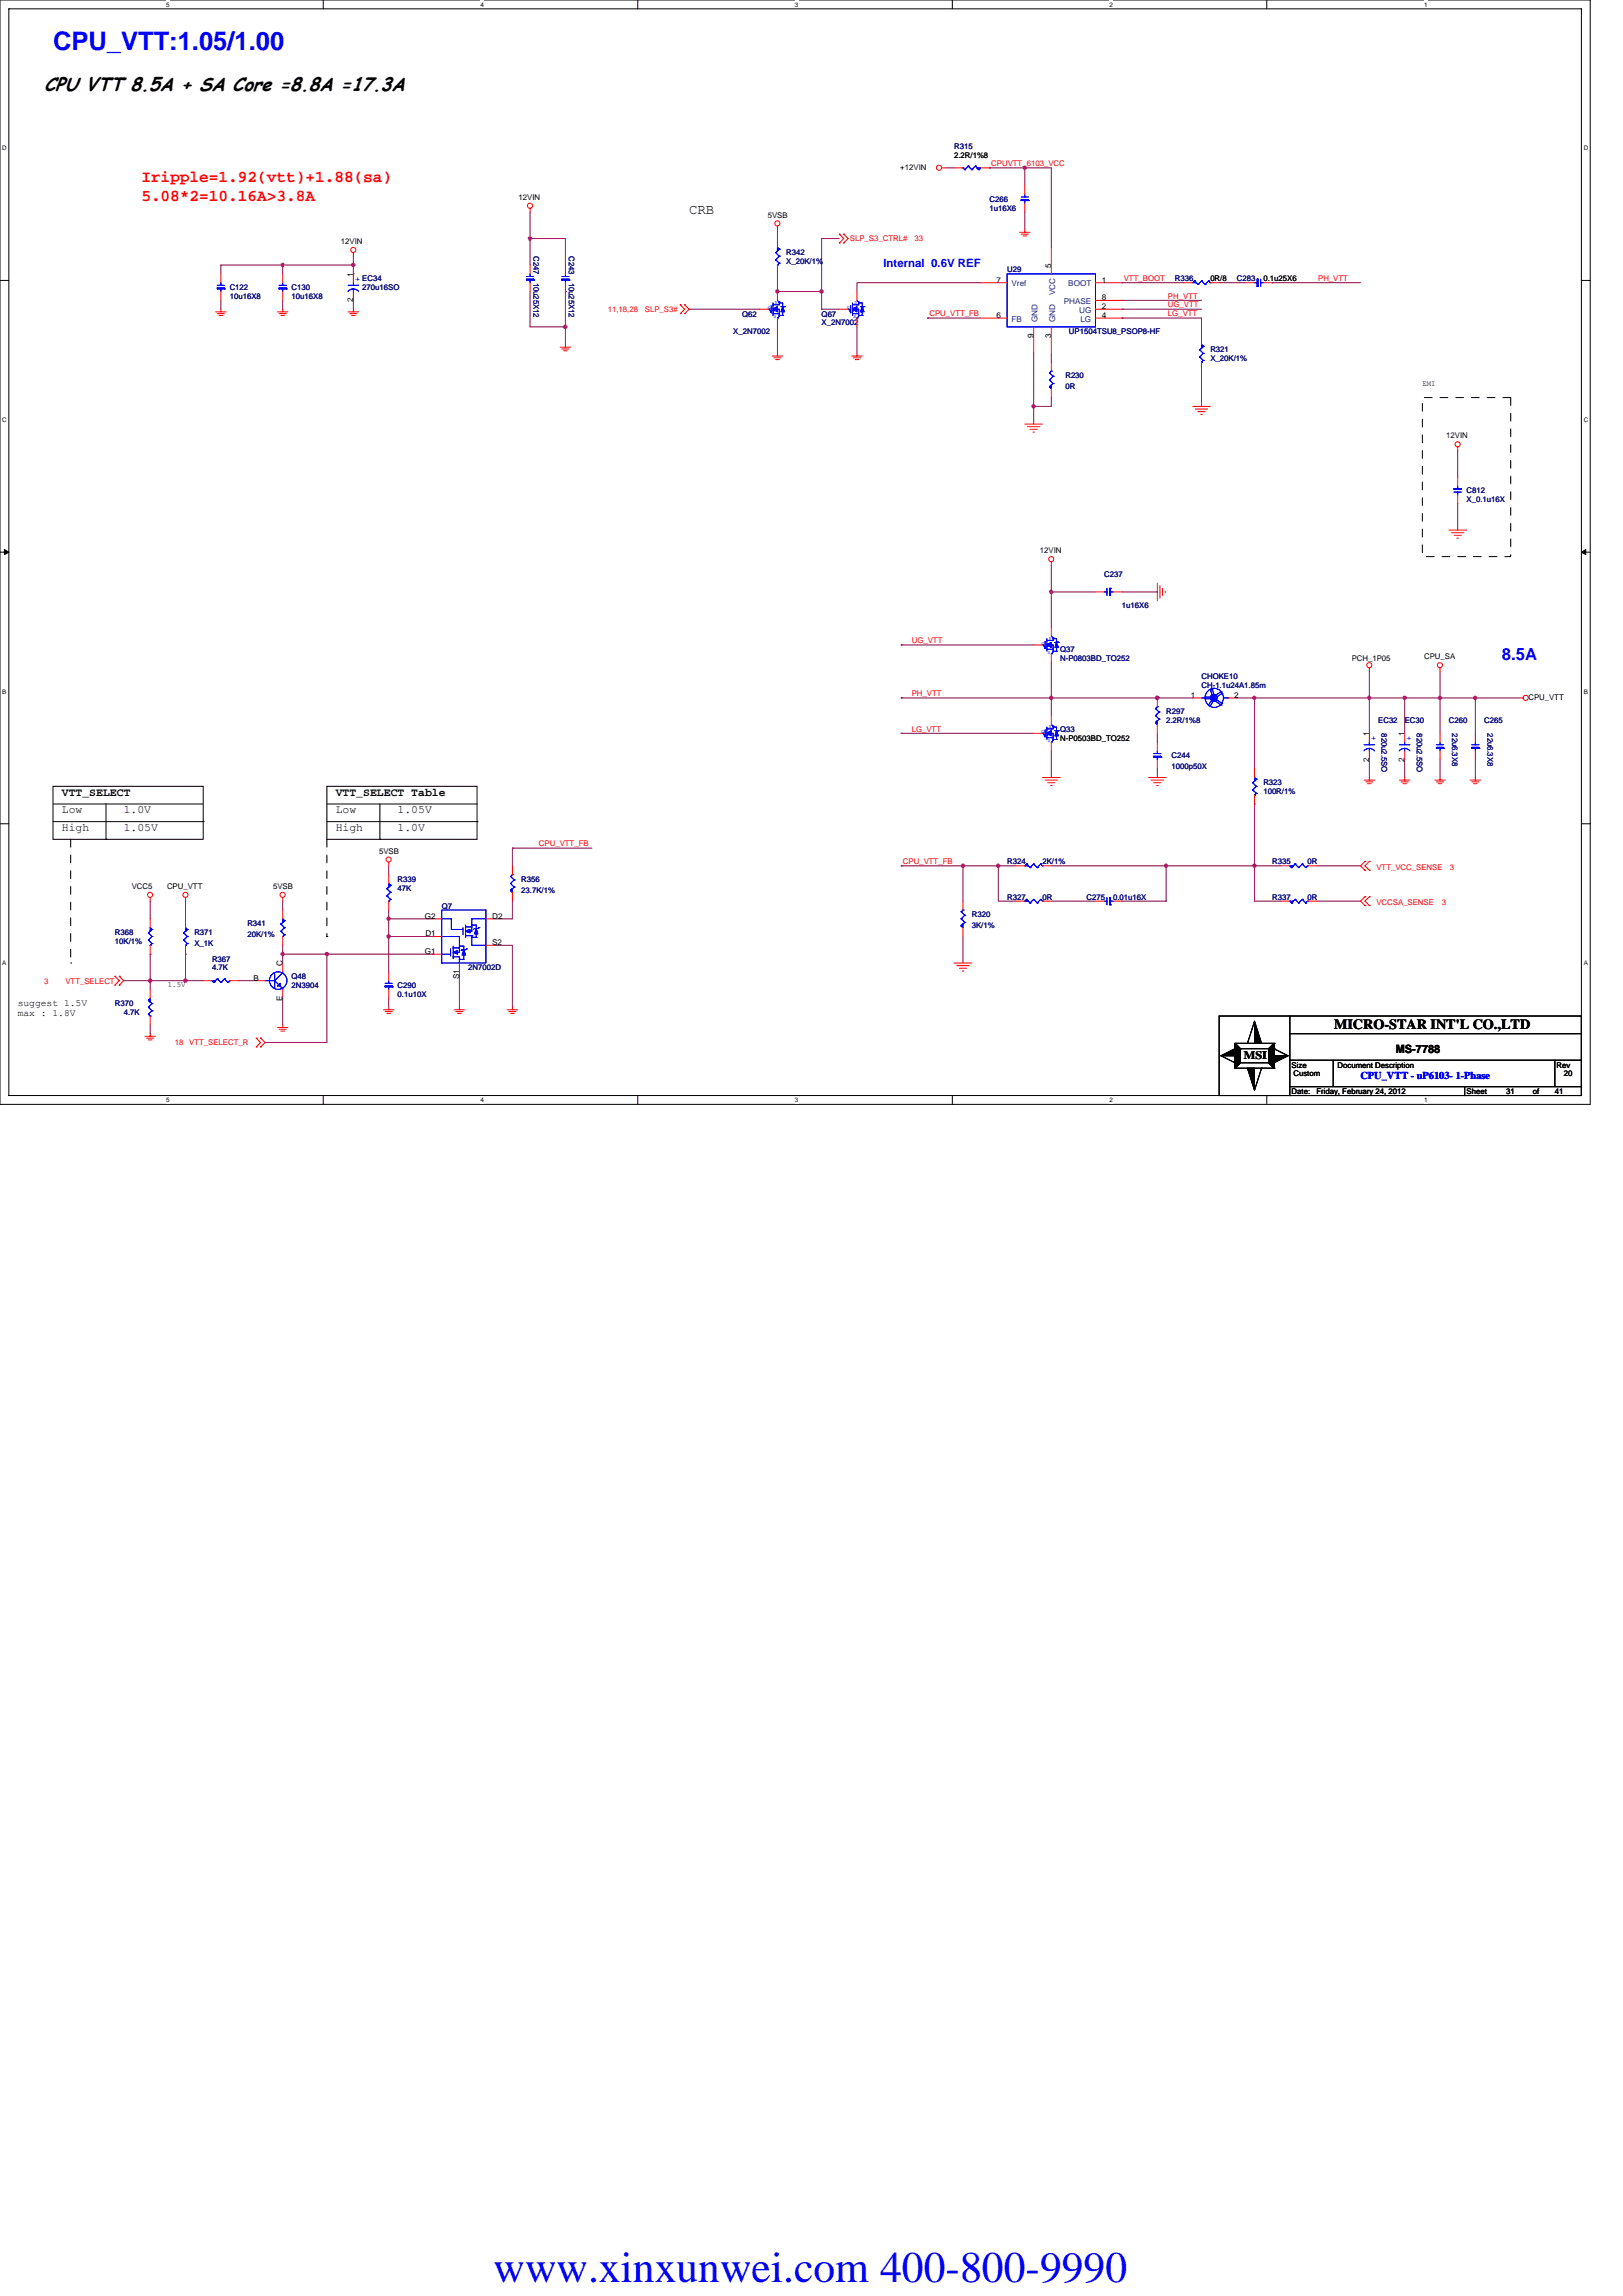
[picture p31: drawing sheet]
<svg xmlns="http://www.w3.org/2000/svg" width="210mm" height="297mm" viewBox="0 0 210 297" stroke-linecap="round" stroke-linejoin="round" font-family="sans-serif">
<defs><g id="words">
<text font-size="5.6" fill="#00f" x="63.9" y="295.3">www.xinxunwei.com 400-800-9990</text>
<text font-size="3.3" fill="#00f" x="6.9" y="6.5">CPU_VTT:1.05/1.00</text>
<text font-size="2.5" x="5.7" y="11.8">CPU VTT 8.5A + SA Core =8.8A =17.3A</text>
<g font-size="2.2" fill="#f00">
<text x="18.3" y="23.5">Iripple=1.92(vtt)+1.88(sa)</text>
<text x="18.3" y="26">5.08*2=10.16A&gt;3.8A</text>
</g>
<text font-size="2.2" fill="#00f" x="194.3" y="85.4">8.5A</text>
<g font-size="1.8">
<text x="89.2" y="27.7">CRB</text>
<text x="172.6" y="133.1">MICRO-STAR INT'L CO.,LTD</text>
</g>
<text font-size="1.5" fill="#00f" x="114.3" y="34.5">Internal 0.6V REF</text>
<g font-size="1.5">
<text x="8" y="103">VTT_SELECT</text>
<text x="8" y="107.5">High</text>
<text x="8" y="105.2">Low</text>
<text x="16" y="105.2">1.0V</text>
<text x="16" y="107.5">1.05V</text>
<text x="43.4" y="103">VTT_SELECT Table</text>
<text x="43.4" y="107.5">High</text>
<text x="43.4" y="105.2">Low</text>
<text x="51.4" y="107.5">1.0V</text>
<text x="51.4" y="105.2">1.05V</text>
<text x="160.9" y="137">MSI</text>
<text x="180.6" y="136.2">MS-7788</text>
</g>
<text font-size="1.4" fill="#00f" x="176" y="139.6">CPU_VTT - uP6103- 1-Phase</text>
<g font-size="1.2">
<text x="2.3" y="130.2">suggest 1.5V</text>
<text x="2.3" y="131.5">max : 1.8V</text>
</g>
<g font-size="1">
<text x="116.5" y="22">+12VIN</text>
<text x="123.4" y="20.4">2.2R/1%8</text>
<text x="67.1" y="25.9">12VIN</text>
<text x="99.3" y="28.2">5VSB</text>
<text x="44.1" y="31.6">12VIN</text>
<text x="45.7" y="35.8" transform="rotate(-90 45.7 35.8)">1</text>
<text x="136" y="34.6" transform="rotate(-90 136 34.6)">5</text>
<text x="45.7" y="39.1" transform="rotate(-90 45.7 39.1)">2</text>
<text x="128.9" y="41.1">6</text>
<text x="128.9" y="36.6">7</text>
<text x="142.5" y="41.1">4</text>
<text x="142.5" y="36.6">1</text>
<text x="142.5" y="38.8">8</text>
<text x="142.5" y="40">2</text>
<text x="156.6" y="36.4">0R/8</text>
<text x="163.4" y="36.4">0.1u25X6</text>
<text x="133.7" y="43.7" transform="rotate(-90 133.7 43.7)">9</text>
<text x="136" y="43.7" transform="rotate(-90 136 43.7)">3</text>
<text x="184" y="49.9">EMI</text>
<text x="187.1" y="56.7">12VIN</text>
<text x="134.5" y="71.6">12VIN</text>
<text x="174.9" y="85.5">PCH_1P05</text>
<text x="184.3" y="85.3">CPU_SA</text>
<text x="137.2" y="95.8">N-P0503BD_TO252</text>
<text x="154.1" y="90.3">1</text>
<text x="159.7" y="90.3">2</text>
<text x="177.1" y="95.2" transform="rotate(-90 177.1 95.2)">1</text>
<text x="181.7" y="95.2" transform="rotate(-90 181.7 95.2)">1</text>
<text x="197.7" y="90.6">CPU_VTT</text>
<text x="177.1" y="98.6" transform="rotate(-90 177.1 98.6)">2</text>
<text x="181.7" y="98.6" transform="rotate(-90 181.7 98.6)">2</text>
<text x="49" y="110.4">5VSB</text>
<text x="17" y="115">VCC5</text>
<text x="21.6" y="115">CPU_VTT</text>
<text x="35.3" y="115">5VSB</text>
<text x="55" y="118.9">G2</text>
<text x="63.7" y="118.9">D2</text>
<text x="36.6" y="124.9" transform="rotate(-90 36.6 124.9)">C</text>
<text x="55" y="123.4">G1</text>
<text x="55" y="121.1">D1</text>
<text x="63.7" y="122.3">S2</text>
<text x="21.7" y="127.7">1.5V</text>
<text x="32.8" y="126.9">B</text>
<text x="36.6" y="129.5" transform="rotate(-90 36.6 129.5)">E</text>
<text x="59.4" y="126.7" transform="rotate(-90 59.4 126.7)">S1</text>
<text x="167.1" y="138.1">Size</text>
<text x="167.1" y="141.5">Date:</text>
<text x="167.3" y="139.3">Custom</text>
<text x="170.3" y="141.5">Friday, February 24, 2012</text>
<text x="173.1" y="138.1">Document Description</text>
<text x="189.7" y="141.5">Sheet</text>
<text x="194.9" y="141.5">31</text>
<text x="198.3" y="141.5">of</text>
<text x="201.2" y="141.5">41</text>
<text x="201.4" y="138.1">Rev</text>
<text x="202.3" y="139.3">20</text>
</g>
<g font-size="1" fill="#000080">
<text x="123.4" y="19.2">R315</text>
<text x="128" y="26.1">C266</text>
<text x="128" y="27.2">1u16X6</text>
<text x="69" y="33.1" transform="rotate(90 69 33.1)">C247</text>
<text x="73.6" y="33.1" transform="rotate(90 73.6 33.1)">C243</text>
<text x="101.7" y="33">R342</text>
<text x="101.7" y="34.1">X_20K/1%</text>
<text x="130.3" y="35.2">U29</text>
<text x="29.7" y="37.5">C122</text>
<text x="29.7" y="38.7">10u16X8</text>
<text x="37.7" y="37.5">C130</text>
<text x="37.7" y="38.7">10u16X8</text>
<text x="46.9" y="36.4">EC34</text>
<text x="46.9" y="37.5">270u16SO</text>
<text x="69" y="36.6" transform="rotate(90 69 36.6)">10u25X12</text>
<text x="73.6" y="36.6" transform="rotate(90 73.6 36.6)">10u25X12</text>
<text x="96" y="41">Q62</text>
<text x="106.3" y="41">Q67</text>
<text x="152" y="36.4">R336</text>
<text x="160" y="36.4">C283</text>
<text x="94.9" y="43.2">X_2N7002</text>
<text x="106.3" y="42.1">X_2N7002</text>
<text x="138.3" y="43.2">UP1504TSU8_PSOP8-HF</text>
<text x="156.6" y="45.5">R321</text>
<text x="156.6" y="46.7">X_20K/1%</text>
<text x="137.8" y="49">R230</text>
<text x="137.8" y="50.3">0R</text>
<text x="189.7" y="63.8">C812</text>
<text x="189.7" y="65">X_0.1u16X</text>
<text x="142.9" y="74.7">C237</text>
<text x="145.2" y="78.7">1u16X6</text>
<text x="137.2" y="84.4">Q37</text>
<text x="137.2" y="85.5">N-P0803BD_TO252</text>
<text x="155.4" y="87.8">CHOKE10</text>
<text x="155.4" y="89">CH-1.1u24A1.85m</text>
<text x="137.2" y="94.7">Q33</text>
<text x="150.9" y="92.4">R297</text>
<text x="150.9" y="93.5">2.2R/1%8</text>
<text x="178.3" y="93.5">EC32</text>
<text x="178.7" y="94.9" transform="rotate(90 178.7 94.9)">820u2.5SO</text>
<text x="181.7" y="93.5">EC30</text>
<text x="183.3" y="94.9" transform="rotate(90 183.3 94.9)">820u2.5SO</text>
<text x="187.5" y="93.5">C260</text>
<text x="187.9" y="94.9" transform="rotate(90 187.9 94.9)">22u6.3X8</text>
<text x="192" y="93.5">C265</text>
<text x="192.4" y="94.9" transform="rotate(90 192.4 94.9)">22u6.3X8</text>
<text x="151.6" y="98.1">C244</text>
<text x="151.6" y="99.5">1000p50X</text>
<text x="163.4" y="101.5">R323</text>
<text x="163.4" y="102.7">100R/1%</text>
<text x="130.3" y="111.8">R324</text>
<text x="134.9" y="111.8">2K/1%</text>
<text x="164.6" y="111.8">R335</text>
<text x="169.2" y="111.8">0R</text>
<text x="32" y="119.8">R341</text>
<text x="51.4" y="114.1">R339</text>
<text x="51.4" y="115.3">47K</text>
<text x="57.1" y="117.5">Q7</text>
<text x="67.4" y="114.1">R356</text>
<text x="67.4" y="115.5">23.7K/1%</text>
<text x="125.7" y="118.7">R320</text>
<text x="130.3" y="116.4">R327</text>
<text x="134.9" y="116.4">0R</text>
<text x="140.6" y="116.4">C275</text>
<text x="144" y="116.4">0.01u16X</text>
<text x="164.6" y="116.4">R337</text>
<text x="169.2" y="116.4">0R</text>
<text x="14.9" y="121">R368</text>
<text x="14.9" y="122.1">10K/1%</text>
<text x="25.1" y="121">R371</text>
<text x="25.1" y="122.3">X_1K</text>
<text x="27.4" y="124.4">R367</text>
<text x="27.4" y="125.5">4.7K</text>
<text x="32" y="121.2">20K/1%</text>
<text x="60.6" y="125.5">2N7002D</text>
<text x="125.7" y="120.1">3K/1%</text>
<text x="14.9" y="130.1">R370</text>
<text x="16" y="131.3">4.7K</text>
<text x="37.7" y="126.7">Q48</text>
<text x="37.7" y="127.8">2N3904</text>
<text x="51.4" y="127.8">C290</text>
<text x="51.4" y="129">0.1u10X</text>
</g>
<g font-size="1" fill="#f00">
<text x="128.2" y="21.5">CPUVTT_6103_VCC</text>
<text x="110" y="31.1">SLP_S3_CTRL#</text>
<text x="118.3" y="31.1">33</text>
<text x="78.6" y="40.4">11,18,28</text>
<text x="83.4" y="40.4">SLP_S3#</text>
<text x="120.2" y="40.9">CPU_VTT_FB</text>
<text x="145.4" y="36.3">VTT_BOOT</text>
<text x="151.1" y="40.9">LG_VTT</text>
<text x="151.1" y="39.8">UG_VTT</text>
<text x="151.1" y="38.6">PH_VTT</text>
<text x="170.5" y="36.3">PH_VTT</text>
<text x="118" y="83.2">UG_VTT</text>
<text x="118" y="94.6">LG_VTT</text>
<text x="118" y="90.1">PH_VTT</text>
<text x="69.7" y="109.5">CPU_VTT_FB</text>
<text x="116.8" y="111.8">CPU_VTT_FB</text>
<text x="178.1" y="112.5">VTT_VCC_SENSE</text>
<text x="187.6" y="112.5">3</text>
<text x="178.1" y="117.1">VCCSA_SENSE</text>
<text x="186.5" y="117.1">3</text>
<text x="5.7" y="127.3">3</text>
<text x="8.5" y="127.3">VTT_SELECT</text>
<text x="22.6" y="135.3">18</text>
<text x="24.5" y="135.3">VTT_SELECT_R</text>
</g>
<g font-size="1" fill="#00f">
<text x="46" y="35.8" transform="rotate(90 46 35.8)">+</text>
<text x="177.4" y="95.2" transform="rotate(90 177.4 95.2)">+</text>
<text x="182" y="95.2" transform="rotate(90 182 95.2)">+</text>
</g>
<g font-size="1" fill="#004080">
<text x="130.9" y="41.6">FB</text>
<text x="130.9" y="37.1">Vref</text>
<text x="134.2" y="41.7" transform="rotate(-90 134.2 41.7)">GND</text>
<text x="136.5" y="41.7" transform="rotate(-90 136.5 41.7)">GND</text>
<text x="136.5" y="38.2" transform="rotate(-90 136.5 38.2)">VCC</text>
<text x="137.6" y="39.3">PHASE</text>
<text x="138.2" y="37.1">BOOT</text>
<text x="139.6" y="40.5">UG</text>
<text x="139.8" y="41.6">LG</text>
</g>
<g font-size=".8">
<text x="21.5" y=".8">5</text>
<text x="62.2" y=".8">4</text>
<text x="102.8" y=".8">3</text>
<text x="143.6" y=".8">2</text>
<text x="184.2" y=".8">1</text>
<text x=".3" y="19.4">D</text>
<text x="204.9" y="19.4">D</text>
<text x=".3" y="54.6">C</text>
<text x="204.9" y="54.6">C</text>
<text x=".3" y="89.7">B</text>
<text x="204.9" y="89.7">B</text>
<text x=".3" y="124.9">A</text>
<text x="204.9" y="124.9">A</text>
<text x="21.5" y="142.6">5</text>
<text x="62.2" y="142.6">4</text>
<text x="102.8" y="142.6">3</text>
<text x="143.6" y="142.6">2</text>
<text x="184.2" y="142.6">1</text>
</g>
<g font-size=".6" fill="#00f">
<text x="99.3" y="40">G</text>
<text x="100.1" y="41.2">S</text>
<text x="100.2" y="39.3">D</text>
<text x="109.6" y="40">G</text>
<text x="110.4" y="41.2">S</text>
<text x="110.5" y="39.3">D</text>
<text x="134.8" y="83.5">G</text>
<text x="135.7" y="82.8">D</text>
<text x="135.6" y="84.6">S</text>
<text x="134.8" y="94.9">G</text>
<text x="135.7" y="94.2">D</text>
<text x="135.6" y="96">S</text>
</g>
</g></defs>
<path d="M0 0h205.7v142.9h-205.7zM1.1 1.1h203.5v140.6h-203.5z" fill="none" stroke="#000" stroke-width=".13"/>
<g fill="#fff">
<path d="M21.5 .1h.4v.9h-.4z"/>
<path d="M21.5 141.9h.4v.9h-.4z"/>
</g>
<path d="M41.8 0v1.1M41.8 141.7v1.2" fill="none" stroke="#000" stroke-width=".13"/>
<g fill="#fff">
<path d="M62.2 .1h.4v.9h-.4z"/>
<path d="M62.2 141.9h.4v.9h-.4z"/>
</g>
<path d="M82.5 0v1.1M82.5 141.7v1.2" fill="none" stroke="#000" stroke-width=".13"/>
<g fill="#fff">
<path d="M102.8 .1h.5v.9h-.5z"/>
<path d="M102.8 141.9h.5v.9h-.5z"/>
</g>
<path d="M123.2 0v1.1M123.2 141.7v1.2" fill="none" stroke="#000" stroke-width=".13"/>
<g fill="#fff">
<path d="M143.6 .1h.4v.9h-.4z"/>
<path d="M143.6 141.9h.4v.9h-.4z"/>
</g>
<path d="M163.9 0v1.1M163.9 141.7v1.2" fill="none" stroke="#000" stroke-width=".13"/>
<g fill="#fff">
<path d="M184.2 .1h.5v.9h-.5z"/>
<path d="M184.2 141.9h.5v.9h-.5z"/>
<path d="M.3 18.7h.6v.9h-.6z"/>
<path d="M204.9 18.7h.6v.9h-.6z"/>
<path d="M.3 53.8h.6v1h-.6z"/>
<path d="M204.9 53.8h.6v1h-.6z"/>
</g>
<path d="M0 36.3h1.1M204.6 36.3h1.1" fill="none" stroke="#000" stroke-width=".13"/>
<g fill="#fff">
<path d="M.3 89h.5v.9h-.5z"/>
<path d="M204.9 89h.5v.9h-.5z"/>
</g>
<path d="M0 71.4h1.1M204.6 71.4h1.1" fill="none" stroke="#000" stroke-width=".13"/>
<path d="M.6 71.1l.5 .3-.5 .4zM204.6 71.4l.6-.3v.7z" fill="#000" stroke="#000" stroke-width=".13"/>
<g fill="#fff">
<path d="M.3 124.1h.5v1h-.5z"/>
<path d="M204.9 124.1h.5v1h-.5z"/>
</g>
<g fill="none" stroke="#000" stroke-width=".13">
<path d="M0 106.6h1.1M6.9 101.7h19.4v6.9h-19.4zM6.9 104h19.4M6.9 106.3h19.4M13.7 108.6h.1M13.7 104v4.6M26.3 106.3h.1M42.3 104h19.4M42.3 106.3h19.4M42.3 101.7h19.4v6.9h-19.4zM49.1 108.6h.1M49.1 104v4.6"/>
<path d="M61.7 106.3h.1M204.6 106.6h1.1M157.7 131.4h46.9v10.3h-46.9zM158 136.6l1.8 .9M159.8 137.5h.1M159.8 138.2h.1M159.8 135h5v3.2h-5zM159.8 135l.7 .7M160.5 135.7h3.6v1.8h-3.6zM160.5 137.5l-.7 .7M160.5 135.7h.1M161.4 135h.1"/>
<path d="M162.3 132.1l-.9 2.9M163.2 138.2h.1M163.2 138.2l-.9 2.9M164.1 137.5l.7 .7M164.8 138.2h.1M164.8 135h.1M164.8 135.7h.1M164.8 135l-.7 .7M164.8 135.7l1.8 .9M166.9 133.7h37.7M166.9 137.2h37.7M166.9 131.4v10.3"/>
<path d="M172.5 137.2v3.4M201.2 137.2v3.4M166.9 141.7h.1M166.9 140.6h37.7M189.5 141.7h.1M189.5 140.6v1.1"/>
</g>
<g fill="none" stroke="#800040" stroke-width=".13">
<path d="M28.6 38.9v1.1M36.6 34.3h-8v1.1M36.6 38.9v1.1M36.6 34.3v1.1M36.6 34.3h.1M36.6 34.3h9.1M45.7 38.9v1.1M45.7 33.1v1.2M45.7 35.4h.1M45.7 34.3v1.1M68.6 30.9v3.4M68.6 37.7v4.6h4.6"/>
<path d="M68.6 27.4v3.5M68.6 30.9h.1M68.6 30.9h4.6v3.4M73.2 37.7v6.9M73.2 37.7h.1M100.6 35.4v2.3M100.6 37.7h.1M100.6 37.7h5.7M100.6 29.7v1.2M106.3 30.9h2.3M106.3 37.7v2.3h2.3M106.3 30.9h.1"/>
<path d="M106.3 30.9v6.8M122.3 21.7h1.1M126.9 36.6h-16v1.1M128 21.7h4.6v2.3M128 21.7h.1M132.6 21.7h3.4v10.3M132.6 27.4v2.3M145.2 36.6h.1M145.2 36.6h8M145.2 38.9h.1M145.2 38.9h10.2M157.7 36.6h3.5"/>
<path d="M164.6 36.6h.1M164.6 36.6h11.4M89.2 40h9.1M100.6 42.3v3.4M110.9 42.3v3.4M120 41.1h.1M120 41.1h6.9M133.7 45.7v6.9M133.7 52.6h.1M133.7 52.6v2.3M136 45.7v1.2M136 51.4v1.2h-2.3"/>
<path d="M145.2 41.1h.1M145.2 40h.1M145.2 41.1h10.2v2.3M145.2 40h10.2M155.4 48v4.6M188.6 58.3v3.4M136 76.6v4.6M136 76.6h.1M136 73.2v3.4M136 76.6h5.7M145.2 76.6h4.5M188.6 65.2v3.4"/>
<path d="M116.6 94.9h.1M116.6 94.9h17.1M116.6 90.3h.1M116.6 83.4h.1M116.6 83.4h17.1M136 90.3v2.3M136 85.7v4.6M136 97.2v3.4M136 90.3h.1M149.7 94.9v1.1M149.7 99.4v1.2M149.7 90.3h.1"/>
<path d="M154.3 90.3h-37.7M160 90.3h2.3M162.3 90.3h.1M162.3 90.3v9.1M162.3 90.3h14.9v4.6M177.2 90.3h4.5v4.6M177.2 90.3h.1M177.2 98.3v2.3M177.2 86.9v3.4M181.7 90.3h4.6M181.7 98.3v2.3M186.3 90.3h.1"/>
<path d="M186.3 98.3v2.3M186.3 90.3v4.6M186.3 90.3h4.6M186.3 86.9v3.4M190.9 90.3h.1M190.9 90.3v4.6M190.9 98.3v2.3M190.9 90.3h5.7M19.4 116.6v2.3M24 116.6v2.3M36.6 116.6v1.1M50.3 118.9h.1"/>
<path d="M50.3 118.9h5.7M50.3 112v1.2M50.3 117.7v8M66.3 109.7h.1M66.3 109.7h10.3M66.3 116.6v2.3h-2.3M66.3 109.7v2.3M116.6 112h8v4.6M116.6 112h.1M124.6 112h4.6v4.6h2.2M124.6 112h.1M129.2 112h.1"/>
<path d="M129.2 112h2.2M136 112h14.9v4.6h-5.7M136 116.6h5.7M150.9 112h.1M150.9 112h11.4v4.6h3.4M162.3 104v8h3.4M162.3 104h.1M170.3 112h5.7M170.3 116.6h5.7M16 126.9h3.4M19.4 126.9h4.6M19.4 123.4h.1"/>
<path d="M19.4 123.4v3.5M19.4 126.9v1.1M19.4 132.6v1.1M24 123.4h.1M24 123.4v3.5M24 126.9h2.3M30.9 126.9h2.2M36.6 123.4h.1M36.6 129.2v3.4M36.6 122.3v1.1M36.6 123.4v1.2M42.3 123.4v11.5h-8"/>
<path d="M50.3 121.2h.1M50.3 121.2h5.7M50.3 129.2v1.1M56 123.4h.1M56 123.4h-19.4M59.4 125.7v4.6M64 122.3h2.3v8M124.6 121.2v3.4"/>
</g>
<g fill="#f0f" stroke="#f0f" stroke-width=".13">
<circle cx="132.6" cy="21.7" r=".22"/>
<circle cx="68.6" cy="30.9" r=".22"/>
<circle cx="73.1" cy="42.3" r=".22"/>
<circle cx="149.7" cy="90.3" r=".22"/>
<circle cx="136" cy="90.3" r=".22"/>
<circle cx="181.7" cy="90.3" r=".22"/>
<circle cx="177.2" cy="90.3" r=".22"/>
<circle cx="24" cy="126.9" r=".22"/>
<circle cx="19.4" cy="126.9" r=".22"/>
<circle cx="45.7" cy="34.3" r=".22"/>
<circle cx="36.6" cy="34.3" r=".22"/>
<circle cx="36.6" cy="123.4" r=".22"/>
<circle cx="162.3" cy="112" r=".22"/>
<circle cx="129.1" cy="112" r=".22"/>
<circle cx="124.6" cy="112" r=".22"/>
<circle cx="162.3" cy="90.3" r=".22"/>
<circle cx="150.9" cy="112" r=".22"/>
<circle cx="136" cy="76.6" r=".22"/>
<circle cx="133.7" cy="52.6" r=".22"/>
<circle cx="50.3" cy="118.9" r=".22"/>
<circle cx="50.3" cy="121.1" r=".22"/>
<circle cx="42.3" cy="123.4" r=".22"/>
<circle cx="186.3" cy="90.3" r=".22"/>
<circle cx="190.9" cy="90.3" r=".22"/>
<circle cx="106.3" cy="37.7" r=".22"/>
<circle cx="100.6" cy="37.7" r=".22"/>
</g>
<g fill="none" stroke="#f00" stroke-width=".13">
<path d="M28.6 35.4v1.2M28.6 37.7v1.2M36.6 35.4v1.2M36.6 37.7v1.2M45.7 32.7v.4M45.7 35.4v1.2M45.7 37.7v1.2M68.6 27v.4M68.6 34.3v1.1M68.6 36.6v1.1M73.2 34.3v1.1M73.2 36.6v1.1"/>
<path d="M88 39.4h.1M88 39.4l.6 .6-.6 .6M88.6 39.4h.1M88.6 39.4l.6 .6-.6 .6M100.6 29.3v.4M100.6 30.9v1.1M100.6 34.3v1.1M100.6 37.7v1.2M108.6 30.3h.1M108.6 31.4h.1M108.6 30.3l.6 .6-.6 .5M109.2 30.3h.1"/>
<path d="M109.2 31.4h.1M109.2 30.3l.5 .6-.5 .5M110.9 37.7v1.2M121.8 21.7h.5M123.4 21.7h1.2M126.9 36.6h3.4M126.9 21.7h1.1M131.9 30.1h1.4M132.1 30.3h1M132.4 30.5h.4M132.6 29.7v.4M132.6 24v1.1"/>
<path d="M132.6 26.3v1.1M136 32v3.4M141.7 36.6h3.5M141.7 38.9h3.5M153.2 36.6h1.1M156.6 36.6h1.1M161.2 36.6h1.1M163.4 36.6h1.2M27.9 40.3h1.4M28.1 40.6h.9M28.3 40.8h.5M28.6 40v.3"/>
<path d="M35.9 40.3h1.4M36.1 40.6h.9M36.3 40.8h.5M36.6 40v.3M45 40.3h1.4M45.3 40.6h.9M45.5 40.8h.5M45.7 40v.3M72.5 44.9h1.3M72.7 45.1h.9M72.9 45.4h.5M73.2 44.6v.3"/>
<path d="M88 40.6h.1M88.6 40.6h.1M98.3 40h1.1M99.9 46.1h1.4M100.1 46.3h.9M100.4 46.5h.4M100.6 45.7v.4M100.6 41.1v1.2M108.6 40h1.1M110.2 46.1h1.3M110.4 46.3h.9M110.6 46.5h.5"/>
<path d="M110.9 45.7v.4M110.9 41.1v1.2M126.9 41.1h3.4M132.6 54.9h2.3M132.9 55.2h1.6M133.3 55.5h.9M133.6 55.9h.2M133.7 42.3v3.4M136 42.3v3.4M136 46.9v1.1M136 50.3v1.1M141.7 40h3.5"/>
<path d="M141.7 41.1h3.5M154.3 52.6h2.3M154.6 52.9h1.7M155 53.3h.9M155.3 53.6h.3M155.4 43.4v1.2M155.4 46.9v1.1M188.6 57.8v.5M136 72.7v.5M141.7 76.6h1.2M144 76.6h1.2M149.7 75.4v2.3"/>
<path d="M150.1 75.8v1.6M150.4 76.1v.9M150.8 76.5v.2M187.5 68.6h2.2M187.8 68.9h1.6M188.1 69.3h1M188.5 69.6h.2M188.6 61.7v1.2M188.6 64v1.2M133.7 83.4h1.2M133.7 94.9h1.2M136 81.2v1.1"/>
<path d="M136 84.6v1.1M136 92.6v1.1M136 96v1.2M149.7 90.3v1.1M149.7 93.7v1.2M149.7 96v1.2M149.7 98.3v1.1M154.3 90.3h1.1M158.9 90.3h1.1M162.3 99.4v1.2M177.2 86.4v.5M177.2 94.9v1.1"/>
<path d="M177.2 97.2v1.1M181.7 94.9v1.1M181.7 97.2v1.1M186.3 86.4v.5M186.3 94.9v1.1M186.3 97.2v1.1M190.9 94.9v1.1M190.9 97.2v1.1M196.6 90.3h.5M19.4 118.9v1.1M19.4 116.1v.5M24 116.1v.5"/>
<path d="M24 118.9v1.1M36.6 116.1v.5M36.6 117.7v1.2M50.3 111.5v.5M50.3 113.2v1.1M50.3 116.6v1.1M56 118.9h1.1M62.9 118.9h1.1M66.3 112v1.2M66.3 115.4v1.2M124.6 116.6v1.1M131.4 112h1.2"/>
<path d="M131.4 116.6h1.2M134.9 112h1.1M134.9 116.6h1.1M134.9 100.6h2.3M135.2 100.9h1.6M135.6 101.3h.9M135.9 101.6h.2M141.7 116.6h1.2M144 116.6h1.2M148.6 100.6h2.3M148.9 100.9h1.6M149.3 101.3h.9"/>
<path d="M149.6 101.6h.2M162.3 102.9v1.1M165.7 112h1.2M165.7 116.6h1.2M169.2 112h1.1M169.2 116.6h1.1M176.5 100.9h1.3M176.6 112.6h.1M176.6 111.4h.1M176.6 117.2h.1M176.6 116h.1M176.6 111.4l-.6 .6 .6 .6"/>
<path d="M176.6 116l-.6 .6 .6 .6M176.7 101.2h.9M176.9 101.4h.5M177.2 111.4h.1M177.2 112.6h.1M177.2 116h.1M177.2 117.2h.1M177.2 111.4l-.6 .6 .6 .6M177.2 116l-.6 .6 .6 .6M177.2 100.6v.3M181.1 100.9h1.3M181.3 101.2h.9"/>
<path d="M181.5 101.4h.5M181.7 100.6v.3M185.6 100.9h1.4M185.8 101.2h1M186.1 101.4h.4M186.3 100.6v.3M190.2 100.9h1.4M190.4 101.2h.9M190.6 101.4h.5M190.9 100.6v.3M14.9 127.4h.1M14.9 126.3h.1"/>
<path d="M14.9 126.3l.5 .6-.5 .5M15.4 126.3h.1M15.4 127.4h.1M15.4 126.3l.6 .6-.6 .5M18.8 134.1h1.3M19 134.3h.9M19.2 134.5h.5M19.4 122.3v1.1M19.4 128v1.2M19.4 131.4v1.2M19.4 133.7v.4M24 122.3v1.1"/>
<path d="M26.3 126.9h1.1M29.7 126.9h1.2M33.1 135.4h.1M33.1 134.3h.1M33.1 134.3l.6 .6-.6 .5M33.1 126.9h1.2M33.7 134.3h.1M33.7 135.4h.1M33.7 134.3l.6 .6-.6 .5M35.9 132.9h1.4M36.1 133.2h.9M36.3 133.4h.5"/>
<path d="M36.6 132.6v.3M36.6 121.2v1.1M36.6 124.6v1.1M36.6 128v1.2M49.6 130.6h1.4M49.8 130.9h1M50.1 131.1h.4M50.3 130.3v.3M50.3 125.7v1.2M50.3 128v1.2M56 121.2h1.1M56 123.4h1.1"/>
<path d="M58.8 130.6h1.3M59 130.9h.9M59.2 131.1h.5M59.4 130.3v.3M59.4 124.6v1.1M62.9 122.3h1.1M65.6 130.6h1.4M65.8 130.9h1M66.1 131.1h.4M66.3 130.3v.3M123.4 124.6h2.3M123.8 124.9h1.6"/>
<path d="M124.1 125.3h1M124.5 125.6h.2M124.6 120v1.2"/>
<circle cx="45.7" cy="32.3" r=".33"/>
<circle cx="68.6" cy="26.6" r=".33"/>
<circle cx="100.6" cy="28.9" r=".33"/>
<circle cx="121.5" cy="21.7" r=".33"/>
<circle cx="188.6" cy="57.5" r=".33"/>
<circle cx="136" cy="72.3" r=".33"/>
<circle cx="177.2" cy="86.1" r=".33"/>
<circle cx="186.3" cy="86.1" r=".33"/>
<circle cx="197.4" cy="90.3" r=".33"/>
<circle cx="19.4" cy="115.8" r=".33"/>
<circle cx="24" cy="115.8" r=".33"/>
<circle cx="36.6" cy="115.8" r=".33"/>
<circle cx="50.3" cy="111.2" r=".33"/>
</g>
<g fill="#000" stroke="#000" stroke-width=".13">
<path d="M158 136.6l1.8-.9v.9zM162.3 132.1l.9 2.9h-.9zM164.8 136.6h1.8l-1.8 .9zM161.4 138.2h.9v2.9z"/>
<path d="M159.8 135l.7 .7v1.8l-.7 .7z" fill-rule="evenodd"/>
<path d="M159.8 135l.7 .7v1.8l-.7 .7z" fill-rule="evenodd"/>
<path d="M159.8 135l.7 .7v1.8l-.7 .7z" fill-rule="evenodd"/>
<path d="M164.8 135v3.2l-.7-.7v-1.8z" fill-rule="evenodd"/>
<path d="M164.8 135v3.2l-.7-.7v-1.8z" fill-rule="evenodd"/>
<path d="M164.8 135v3.2l-.7-.7v-1.8z" fill-rule="evenodd"/>
</g>
<path d="M184 51.4h11.5v20.6h-11.5zM9.1 108.6v16M42.3 108.6v12.6M9.1 124.6h.1M42.3 121.2h.1" fill="none" stroke="#000" stroke-width=".13" stroke-dasharray="1 1 1 1 1 1 1 1"/>
<g fill="none" stroke="#00f" stroke-width=".13">
<path d="M28.1 37.3h.9v.1h-.9zM28.1 36.9h.9M28.6 37.4v.3M28.6 36.6v.3M29 37.4h.1M36.1 37.3h.9v.1h-.9zM36.1 36.9h.9M36.6 37.4v.3M36.6 36.6v.3M37 37.4h.1M45 37.7a.9 .9 0 0 1 1.4 0M45 36.9h1.4"/>
<path d="M45.7 37.4v.3M45.7 36.6v.3M68.1 36.1h.9v.1h-.9zM68.1 35.8h.9M68.6 36.2v.4M68.6 35.4v.4M69 36.2h.1M72.7 36.1h.9v.1h-.9zM72.7 35.8h.9M73.2 36.2v.4M73.2 35.4v.4M73.6 36.2h.1"/>
<path d="M99.8 39.5v1l-.3-.5h-.1M100 39.2v.5M100 39.8v.4M100.4 32.7h.1M100.4 33.6h.1M100.4 32.7l.4 .4M100.4 33.6l.4 .5M100.6 34.3h.1M100.6 32l.2 .2M100.6 38.9l.2 .2M100.8 32.2h.1M100.8 33.1h.1"/>
<path d="M100.8 34.1h.1M100.8 32.2l-.4 .5M100.8 33.1l-.4 .5M100.8 34.1l-.2 .2M100.8 39.1v.3h-.8M100.8 39.1h.1M100.8 39.2h.5v1.6M101.5 39.7h.1M101.5 39.7h-.5M110.1 39.5v1l-.3-.5h-.1M110.3 39.2v.5M110.3 39.8v.4"/>
<path d="M110.9 38.9l.2 .2M111.1 39.1v.3h-.8M111.1 39.1h.1M111.1 39.2h.4v1.6M111.3 39.7h.5M111.8 39.7h.1M124.6 21.7h.1M124.6 21.7l.2 .2M124.8 21.9h.1M125.3 21.5h.1M125.3 21.5l.4 .4M125.3 21.5l-.5 .4"/>
<path d="M125.7 21.9h.1M126.2 21.5h.1M126.2 21.5l.4 .4M126.2 21.5l-.5 .4M126.6 21.9h.1M126.9 21.7l-.3 .2M130.3 35.4h11.4v6.9h-11.4zM132.1 25.8h1v.2h-1zM132.1 25.5h1M132.6 26v.3M132.6 25.1v.4M133.1 26h.1"/>
<path d="M154.5 36.3h.1M154.5 36.3l-.2 .3M154.5 36.3l.5 .5M155 36.8h.1M155.4 36.3h.1M155.4 36.3l-.4 .5M155.4 36.3l.5 .5M155.9 36.8h.1M156.4 36.3h.1M156.4 36.3l-.5 .5M156.4 36.3l.2 .3M156.6 36.6h.1"/>
<path d="M162.3 36.6h.3M162.6 36.1h.2v.9h-.2zM162.6 37h.1M163.1 36.1v.9M163.1 36.6h.3M100 40.6h.8M100 40.3v.5M100 40.2h.1M100.6 41.1h.1M100.6 40h.2v.9l-.2 .2M100.8 40.8h.5M101.3 40.8h.1"/>
<path d="M110.3 40.6h.8M110.3 40.3v.5M110.3 40.2h.1M110.9 41.1h.1M110.9 40h.2v.9l-.2 .2M111.1 40.8h.4M111.5 40.8h.1M135.8 50.1h.1M135.8 49.1h.1M135.8 48.2h.1M135.8 50.1l.2 .2M135.8 49.1l.4 .5"/>
<path d="M135.8 48.2l.4 .5M136 48h.1M136 48l-.2 .2M136.2 49.6h.1M136.2 48.7h.1M136.2 49.6l-.4 .5M136.2 48.7l-.4 .4M155.2 45.3h.1M155.2 46.2h.1M155.2 45.3l.5 .4M155.2 46.2l.5 .4M155.4 46.9h.1"/>
<path d="M155.4 44.6l.3 .2M155.7 44.8h.1M155.7 45.7h.1M155.7 46.6h.1M155.7 44.8l-.5 .5M155.7 45.7l-.5 .5M155.7 46.6l-.3 .3M142.9 76.6h.3M143.2 76.1v.9M143.6 76.1h.1v.9h-.1zM143.7 76.6h.3M143.7 76.1h.1"/>
<path d="M188.1 63.2h1v.1h-1zM188.1 63.7h1M188.1 63.2h.1M188.6 62.9v.3M188.6 63.7v.3M135.2 83v.9l-.2-.5h-.1M135.2 94.4v.9l-.2-.4h-.1M135.4 84h.8M135.4 82.6v.5M135.4 83.8v.4M135.4 95.4h.8M135.4 94.1v.4"/>
<path d="M135.4 95.2v.5M135.4 83.7h.1M135.4 95.1h.1M135.4 83.2v.5M135.4 94.6v.5M136 84.6h.1M136 83.4h.2v.9l-.2 .3M136 96h.1M136 94.9h.2v.9l-.2 .2M136 82.3l.2 .2M136 93.7l.2 .3M136.2 82.5v.4h-.8"/>
<path d="M136.2 82.5h.1M136.2 82.6h.5v1.6M136.2 84.2h.5M136.2 94v.3h-.8M136.2 94h.1M136.2 94.1h.5v1.6M136.2 95.7h.5M136.5 94.5h.4M136.7 84.2h.1M136.7 95.7h.1M136.9 83.1h.1M136.9 94.5h.1"/>
<path d="M136.9 83.1h-.4M149.3 97.8h.9v.2h-.9zM149.3 97.5h.9M149.5 93.5h.1M149.5 92.6h.1M149.5 91.7h.1M149.5 93.5l.2 .2M149.5 92.6l.5 .4M149.5 91.7l.5 .4M149.7 98v.3M149.7 97.2v.3M149.7 91.4h.1"/>
<path d="M149.7 91.4l-.2 .3M150 93h.1M150 92.1h.1M150 93l-.5 .5M150 92.1l-.5 .5M150.2 98h.1M155.4 90.3h.5M155.9 90.2h.7M155.9 90.4h.7M156.6 89.3h.1M156.6 89.3l.2 .5M156.8 89.2h.1"/>
<path d="M156.8 90.5h.1M156.8 89.2l.3 .6M156.8 90.5l-.4 .7M156.9 90.8h.1M156.9 90.8l-.3 .5M157.2 90.6l.8 .6M157.4 90.5l.7 .5M158 89.5h.1M158 91.2h.1M158 89.5l-.7 .5M158.1 89.7h.1M158.1 91h.1"/>
<path d="M158.1 89.7l-.7 .5M158.3 90.3h.6M158.9 90.3h.1M176.5 96.4h1.3M177.1 96.8l.5 .2 .2 .1M177.1 96.8l-.4 .2-.2 .1M177.2 96.8v.4M177.2 96v.4M181 97.1a.9 .9 0 0 1 1.4 0M181.1 96.4h1.3M181.7 96.8v.4M181.7 96v.4"/>
<path d="M185.8 96.7h1v.1h-1zM185.8 96.4h1M186.3 96.8v.4M186.3 96v.4M186.8 96.8h.1M190.4 96.7h.9v.1h-.9zM190.4 96.4h.9M190.9 96.8v.4M190.9 96v.4M191.3 96.8h.1M36.3 119.5h.1M36.3 119.5l.5 .5"/>
<path d="M36.6 118.9l.2 .2M36.8 119.1h.1M36.8 119.1l-.5 .4M50.1 115h.1M50.1 115.9h.1M50.1 115l.4 .4M50.1 115.9l.4 .5M50.3 116.6h.1M50.3 114.3l.2 .2M50.5 114.5h.1M50.5 115.4h.1M50.5 116.4h.1"/>
<path d="M50.5 114.5l-.4 .5M50.5 115.4l-.4 .5M50.5 116.4l-.2 .2M57.1 117.7h5.8v6.9h-5.8zM57.2 118.9h1.2v1.3h1.5M60.2 119.7v.4M60.2 119.9h.8M61 119.7h.6v1.6M61 119.9v.6h-.2M62.9 118.9h-1.9v1M66.1 115.2h.1M66.1 114.3h.1"/>
<path d="M66.1 113.4h.1M66.1 115.2l.2 .2M66.1 114.3l.4 .5M66.1 113.4l.4 .4M66.3 113.2h.1M66.3 113.2l-.2 .2M66.5 114.8h.1M66.5 113.8h.1M66.5 114.8l-.4 .4M66.5 113.8l-.4 .5M124.4 119.8h.1M124.4 118.9h.1"/>
<path d="M124.4 118h.1M124.4 119.8l.2 .2M124.4 118.9l.4 .4M124.4 118l.4 .4M124.6 117.7h.1M124.6 117.7l-.2 .3M124.8 119.3h.1M124.8 118.4h.1M124.8 119.3l-.4 .5M124.8 118.4l-.4 .5M132.8 111.8h.1M132.8 116.4h.1"/>
<path d="M132.8 111.8l-.2 .2M132.8 111.8l.5 .4M132.8 116.4l-.2 .2M132.8 116.4l.5 .4M133.3 112.2h.1M133.3 116.8h.1M133.7 111.8h.1M133.7 116.4h.1M133.7 111.8l-.4 .4M133.7 111.8l.5 .4M133.7 116.4l-.4 .4M133.7 116.4l.5 .4"/>
<path d="M134.2 112.2h.1M134.2 116.8h.1M134.6 111.8h.1M134.6 116.4h.1M134.6 111.8l-.4 .4M134.6 111.8l.3 .2M134.6 116.4l-.4 .4M134.6 116.4l.3 .2M134.9 112h.1M134.9 116.6h.1M142.9 116.6h.3M143.2 116.1v1"/>
<path d="M143.6 116.1h.1v1h-.1zM143.7 116.6h.3M143.7 117.1h.1M162.1 101.3h.1M162.1 102.2h.1M162.1 101.3l.4 .4M162.1 102.2l.4 .4M162.3 102.9h.1M162.3 100.6l.2 .2M162.5 100.8h.1M162.5 101.7h.1M162.5 102.6h.1"/>
<path d="M162.5 100.8l-.4 .5M162.5 101.7l-.4 .5M162.5 102.6l-.2 .3M166.9 112l.2 .2M166.9 116.6l.2 .2M167.1 112.2h.1M167.1 116.8h.1M167.6 111.8h.1M167.6 116.4h.1M167.6 111.8l-.5 .4M167.6 111.8l.4 .4M167.6 116.4l-.5 .4"/>
<path d="M167.6 116.4l.4 .4M168 112.2h.1M168 116.8h.1M168.5 111.8h.1M168.5 116.4h.1M168.5 111.8l-.5 .4M168.5 111.8l.4 .4M168.5 116.4l-.5 .4M168.5 116.4l.4 .4M168.9 112.2h.1M168.9 116.8h.1M169.2 112h.1"/>
<path d="M169.2 116.6h.1M169.2 112l-.3 .2M169.2 116.6l-.3 .2M19.2 129.4h.1M19.2 130.3h.1M19.2 131.2h.1M19.2 120.7h.1M19.2 121.6h.1M19.2 129.4l.5 .4M19.2 130.3l.5 .5M19.2 131.2l.2 .2M19.2 120.7l.5 .5"/>
<path d="M19.2 121.6l.5 .5M19.4 131.4h.1M19.4 122.3h.1M19.4 129.2l-.2 .2M19.4 120l.3 .2M19.7 129.8h.1M19.7 130.8h.1M19.7 120.2h.1M19.7 121.2h.1M19.7 122.1h.1M19.7 129.8l-.5 .5M19.7 130.8l-.5 .4"/>
<path d="M19.7 120.2l-.5 .5M19.7 121.2l-.5 .4M19.7 122.1l-.3 .2M23.8 120.7h.1M23.8 121.6h.1M23.8 120.7l.4 .5M23.8 121.6l.4 .5M24 122.3h.1M24 120l.2 .2M24.2 120.2h.1M24.2 121.2h.1M24.2 122.1h.1"/>
<path d="M24.2 120.2l-.4 .5M24.2 121.2l-.4 .4M24.2 122.1l-.2 .2M27.4 126.9l.3 .2M27.7 127.1h.1M28.1 126.6h.1M28.1 126.6l-.4 .5M28.1 126.6l.5 .5M28.6 127.1h.1M29 126.6h.1M29 126.6l-.4 .5M29 126.6l.5 .5"/>
<path d="M29.5 127.1h.1M29.7 126.9h.1M29.7 126.9l-.2 .2M34.3 126.9h1.2M35.5 126v1.8M35.5 126.9h.1M35.5 126.9l1.1 1v.1M35.9 127.6l.3-.4v.4zM36.3 120.5h.1M36.3 120.5l.5 .4M36.6 125.7v.1l-1.1 1.1M36.6 121.2h.1"/>
<path d="M36.8 120h.1M36.8 120.9h.1M36.8 120l-.5 .5M36.8 120.9l-.2 .3M49.8 127.6h1v.1h-1zM49.8 127.2h1M50.3 127.7v.3M50.3 126.9v.3M50.8 127.7h.1M57.2 123.4h1.1M57.2 121.2h2.2v1.4M58.3 122.8v.9"/>
<path d="M58.6 123v.4M58.6 123.5v.5M58.6 122.4v.5M58.6 122.6h.8M58.6 123.8h.8v.3M59.4 124.1v.5M59.4 124.1h.1M59.4 122.4h.6v1.7h-.6M59.4 122.6v.6h-.2M59.8 122.9h.1M59.8 122.9l-.1 .1M59.9 120v.9"/>
<path d="M60.2 120.2v.5M60.2 120.8v.5M60.2 121.1h.8M60.3 122.8l-.1 .1h-.4M60.3 122.8h.1M61 121.3h.6M61 121.1h.1M61 121.1v1.2h1.9M61.4 120.1h.1M61.4 120.1l-.1 .1M61.6 121.3h.1M62 120l-.2 .1h-.4"/>
<path d="M62 120h.1"/>
<circle cx="157.1" cy="90.3" r="1.21"/>
<circle cx="36" cy="126.9" r="1.14"/>
</g>
<g fill="#00f" stroke="#00f" stroke-width=".13">
<path d="M50.3 114.3l.2 .2-.2 .3 .2-.3-.2 .3z" fill-rule="evenodd"/>
<path d="M50.3 114.3l.2 .2-.2 .3 .2-.3-.2 .3z" fill-rule="evenodd"/>
<path d="M132.8 111.8l.3 .2h-.5l.2-.2 .3 .2z" fill-rule="evenodd"/>
<path d="M132.8 111.8l.3 .2h-.5l.2-.2 .3 .2z" fill-rule="evenodd"/>
<path d="M100 40l.6-.3v.6z" fill-rule="evenodd"/>
<path d="M101.3 39.7l.2 .6h-.5l.3-.6h.2z" fill-rule="evenodd"/>
<path d="M100 40l.6-.3v.6z" fill-rule="evenodd"/>
<path d="M101.3 39.7l.2 .6h-.5l.3-.6h.2z" fill-rule="evenodd"/>
<path d="M36.6 118.9l.2 .2-.2 .2 .2-.2-.2 .2z" fill-rule="evenodd"/>
<path d="M36.6 118.9l.2 .2-.2 .2 .2-.2-.2 .2z" fill-rule="evenodd"/>
<path d="M100.6 32l.2 .2-.2 .3 .2-.3-.2 .3z" fill-rule="evenodd"/>
<path d="M100.6 32l.2 .2-.2 .3 .2-.3-.2 .3z" fill-rule="evenodd"/>
<path d="M19.2 129.4l.2-.2v.4z" fill-rule="evenodd"/>
<path d="M19.2 129.4l.2-.2v.4z" fill-rule="evenodd"/>
<path d="M154.5 36.3l.3 .3h-.5l.2-.3 .3 .3z" fill-rule="evenodd"/>
<path d="M154.5 36.3l.3 .3h-.5l.2-.3 .3 .3z" fill-rule="evenodd"/>
<path d="M132.8 116.4l.3 .2h-.5l.2-.2 .3 .2z" fill-rule="evenodd"/>
<path d="M132.8 116.4l.3 .2h-.5l.2-.2 .3 .2z" fill-rule="evenodd"/>
<path d="M135.4 83.4l.6-.3v.7z" fill-rule="evenodd"/>
<path d="M136.7 83.1l.2 .7h-.4l.2-.7h.2z" fill-rule="evenodd"/>
<path d="M135.4 83.4l.6-.3v.7z" fill-rule="evenodd"/>
<path d="M136.7 83.1l.2 .7h-.4l.2-.7h.2z" fill-rule="evenodd"/>
<path d="M19.4 120l.3 .2-.3 .3 .3-.3-.3 .3z" fill-rule="evenodd"/>
<path d="M19.4 120l.3 .2-.3 .3 .3-.3-.3 .3z" fill-rule="evenodd"/>
<path d="M110.3 40l.6-.3v.6z" fill-rule="evenodd"/>
<path d="M111.5 39.7l.3 .6h-.5l.2-.6h.3z" fill-rule="evenodd"/>
<path d="M110.3 40l.6-.3v.6z" fill-rule="evenodd"/>
<path d="M111.5 39.7l.3 .6h-.5l.2-.6h.3z" fill-rule="evenodd"/>
<path d="M124.4 119.8l.2-.3v.5l-.2-.2 .2-.3z" fill-rule="evenodd"/>
<path d="M124.4 119.8l.2-.3v.5l-.2-.2 .2-.3z" fill-rule="evenodd"/>
<path d="M155.4 44.6l.3 .2-.3 .2 .3-.2-.3 .2z" fill-rule="evenodd"/>
<path d="M155.4 44.6l.3 .2-.3 .2 .3-.2-.3 .2z" fill-rule="evenodd"/>
<path d="M135.8 50.1l.2-.3v.5l-.2-.2 .2-.3z" fill-rule="evenodd"/>
<path d="M135.8 50.1l.2-.3v.5l-.2-.2 .2-.3z" fill-rule="evenodd"/>
<path d="M149.5 93.5l.2-.2v.4l-.2-.2 .2-.2z" fill-rule="evenodd"/>
<path d="M149.5 93.5l.2-.2v.4l-.2-.2 .2-.2z" fill-rule="evenodd"/>
<path d="M24 120l.2 .2-.2 .3 .2-.3-.2 .3z" fill-rule="evenodd"/>
<path d="M24 120l.2 .2-.2 .3 .2-.3-.2 .3z" fill-rule="evenodd"/>
<path d="M58.6 123.2l.6-.2v.4z" fill-rule="evenodd"/>
<path d="M60.2 120.5l.6-.3v.5z" fill-rule="evenodd"/>
<path d="M61.6 120.1l.2 .7h-.4l.2-.7h.1z" fill-rule="evenodd"/>
<path d="M60 122.9l.2 .6h-.4l.2-.6h.1z" fill-rule="evenodd"/>
<path d="M58.6 123.2l.6-.2v.4z" fill-rule="evenodd"/>
<path d="M60.2 120.5l.6-.3v.5z" fill-rule="evenodd"/>
<path d="M61.6 120.1l.2 .7h-.4l.2-.7h.1z" fill-rule="evenodd"/>
<path d="M60 122.9l.2 .6h-.4l.2-.6h.1z" fill-rule="evenodd"/>
<path d="M162.3 100.6l.2 .2-.2 .2 .2-.2-.2 .2z" fill-rule="evenodd"/>
<path d="M162.3 100.6l.2 .2-.2 .2 .2-.2-.2 .2z" fill-rule="evenodd"/>
<path d="M27.4 126.9h.5l-.2 .2 .2-.2-.2 .2z" fill-rule="evenodd"/>
<path d="M27.4 126.9h.5l-.2 .2 .2-.2-.2 .2z" fill-rule="evenodd"/>
<path d="M166.9 112h.4l-.2 .2 .2-.2-.2 .2z" fill-rule="evenodd"/>
<path d="M166.9 112h.4l-.2 .2 .2-.2-.2 .2z" fill-rule="evenodd"/>
<path d="M126.4 21.7h.5l-.3 .2z" fill-rule="evenodd"/>
<path d="M126.4 21.7h.5l-.3 .2z" fill-rule="evenodd"/>
<path d="M135.4 94.9l.6-.4v.7z" fill-rule="evenodd"/>
<path d="M136.7 94.5l.2 .7h-.4l.2-.7h.2z" fill-rule="evenodd"/>
<path d="M135.4 94.9l.6-.4v.7z" fill-rule="evenodd"/>
<path d="M136.7 94.5l.2 .7h-.4l.2-.7h.2z" fill-rule="evenodd"/>
<path d="M66.1 115.2l.2-.2v.4l-.2-.2 .2-.2z" fill-rule="evenodd"/>
<path d="M66.1 115.2l.2-.2v.4l-.2-.2 .2-.2z" fill-rule="evenodd"/>
<path d="M166.9 116.6h.4l-.2 .2 .2-.2-.2 .2z" fill-rule="evenodd"/>
<path d="M166.9 116.6h.4l-.2 .2 .2-.2-.2 .2z" fill-rule="evenodd"/>
<circle cx="157" cy="90.3" r=".45"/>
</g>
<use href="#words"/>
</svg>
